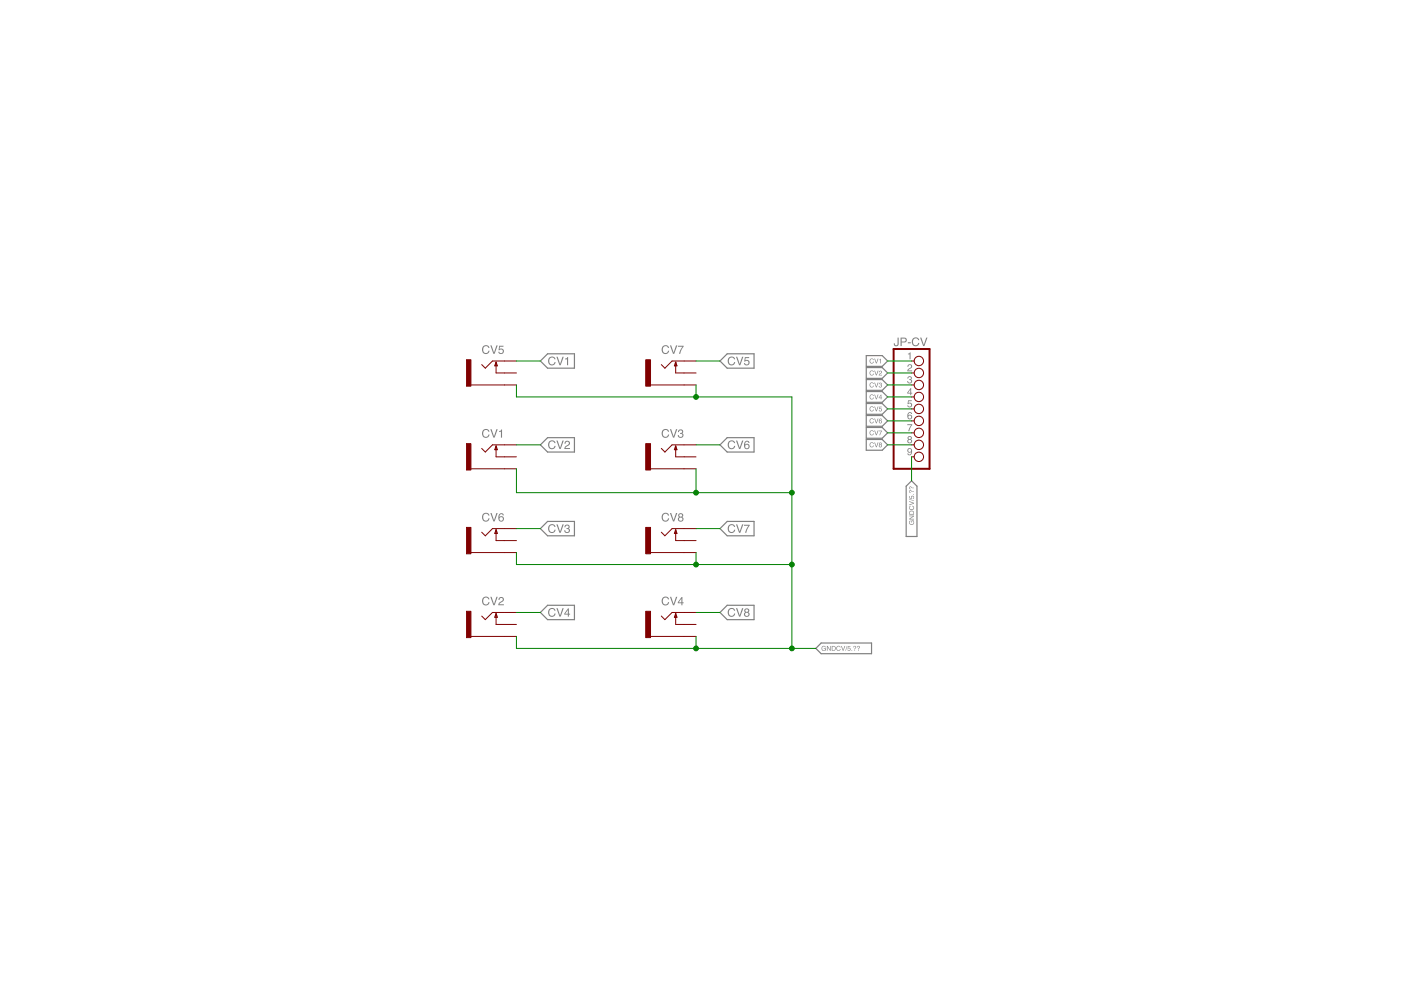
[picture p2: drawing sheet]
<svg xmlns="http://www.w3.org/2000/svg" width="297mm" height="210mm" viewBox="0 0 297 210" stroke-linecap="round" stroke-linejoin="round" font-family="sans-serif">
<g fill="#808080">
<path d="M102.4 73.5a.78 .78 0 0 1 .8-.3 .78 .78 0 0 1 .6 .6h-.3a.61 .61 0 0 0-.8-.3 .61 .61 0 0 0-.2 .8 .55 .55 0 0 0 .5 .6 .55 .55 0 0 0 .6-.5h.2a.83 .83 0 0 1-1.1 .6 .83 .83 0 0 1-.5-1.1zM104 73.2h.2l.5 1.6 .5-1.6h.3l-.6 1.8h-.3zM105.8 73.3h.9v.2h-.7l-.1 .5a.61 .61 0 0 1 .9 .3 .61 .61 0 0 1-.4 .8 .61 .61 0 0 1-.8-.5h.3a.38 .38 0 0 0 .5 .2 .38 .38 0 0 0 .1-.6 .38 .38 0 0 0-.6 .1l-.2-.1z" fill-rule="evenodd"/>
<path d="M102.4 91.2a.78 .78 0 0 1 .8-.2 .78 .78 0 0 1 .6 .5h-.3a.61 .61 0 0 0-.8-.3 .61 .61 0 0 0-.2 .9 .55 .55 0 0 0 .5 .5 .55 .55 0 0 0 .6-.5h.2a.83 .83 0 0 1-1.1 .7 .83 .83 0 0 1-.5-1.2zM104 91h.2l.5 1.5 .5-1.5h.3l-.6 1.8h-.3zM105.8 91.4l.6-.3v1.7h-.2v-1.2h-.4z" fill-rule="evenodd"/>
<path d="M102.4 109a.78 .78 0 0 1 .8-.3 .78 .78 0 0 1 .6 .6h-.3a.61 .61 0 0 0-.8-.3 .61 .61 0 0 0-.2 .9 .55 .55 0 0 0 .5 .5 .55 .55 0 0 0 .6-.5h.2a.83 .83 0 0 1-1.1 .7 .83 .83 0 0 1-.5-1.2zM104 108.8h.2l.5 1.5 .5-1.5h.3l-.6 1.8h-.3zM105.9 109l.6-.2 .3 .3v.2h-.2a.36 .36 0 0 0-.5-.3 .36 .36 0 0 0-.2 .5v.2a.58 .58 0 0 1 .9 .2 .58 .58 0 0 1-.4 .8 .58 .58 0 0 1-.7-.6zM105.9 110a.4 .4 0 0 0 .8 0 .4 .4 0 0 0-.8 0z" fill-rule="evenodd"/>
<path d="M102.4 126.8a.78 .78 0 0 1 .8-.3 .78 .78 0 0 1 .6 .6h-.3a.61 .61 0 0 0-.8-.3 .61 .61 0 0 0-.2 .9 .55 .55 0 0 0 .5 .5 .55 .55 0 0 0 .6-.5h.2a.83 .83 0 0 1-1.1 .6 .83 .83 0 0 1-.5-1.1zM104 126.5h.2l.5 1.6 .5-1.6h.3l-.6 1.8h-.3zM105.9 126.7a.6 .6 0 0 1 .9 .3 .6 .6 0 0 1-.6 .8l-.3 .3h.9v.2h-1.2a1.47 1.47 0 0 1 1-1.1 .35 .35 0 0 0-.3-.4 .35 .35 0 0 0-.4 .4h-.2z" fill-rule="evenodd"/>
<path d="M140.5 73.5a.78 .78 0 0 1 .8-.3 .78 .78 0 0 1 .6 .6h-.3a.61 .61 0 0 0-.8-.3 .61 .61 0 0 0-.3 .8 .55 .55 0 0 0 .6 .6 .55 .55 0 0 0 .5-.5h.3a.83 .83 0 0 1-1.1 .6 .83 .83 0 0 1-.5-1.1zM142 73.2h.3l.5 1.6 .5-1.6h.3l-.7 1.8h-.2zM143.7 73.3h1.2l-.7 1.7h-.2l.1-.5 .6-1h-1z" fill-rule="evenodd"/>
<path d="M140.5 91.2a.78 .78 0 0 1 .8-.2 .78 .78 0 0 1 .6 .5h-.3a.61 .61 0 0 0-.8-.3 .61 .61 0 0 0-.3 .9 .55 .55 0 0 0 .6 .5 .55 .55 0 0 0 .5-.5h.3a.83 .83 0 0 1-1.1 .7 .83 .83 0 0 1-.5-1.2zM142 91h.3l.5 1.5 .5-1.5h.3l-.7 1.8h-.2zM143.9 91.2a.5 .5 0 0 1 .8-.1 .5 .5 0 0 1-.1 .8 .58 .58 0 0 1-.1 .9 .58 .58 0 0 1-.8-.5h.2a.35 .35 0 0 0 .5 .3 .35 .35 0 0 0 0-.6h-.2v-.2a.29 .29 0 0 0 .4-.2 .29 .29 0 0 0-.3-.4l-.3 .2v.2h-.3z" fill-rule="evenodd"/>
<path d="M140.5 109a.78 .78 0 0 1 .8-.3 .78 .78 0 0 1 .6 .6h-.3a.61 .61 0 0 0-.8-.3 .61 .61 0 0 0-.3 .9 .55 .55 0 0 0 .6 .5 .55 .55 0 0 0 .5-.5h.3a.83 .83 0 0 1-1.1 .7 .83 .83 0 0 1-.5-1.2zM142 108.8h.3l.5 1.5 .5-1.5h.3l-.7 1.8h-.2zM144 109.3a.3 .3 0 0 0 .6 0 .3 .3 0 0 0-.6 0zM144 110.1a.36 .36 0 0 0 .7 0 .36 .36 0 0 0-.7 0zM143.9 108.9a.5 .5 0 0 1 .8 0 .5 .5 0 0 1-.1 .7 .54 .54 0 0 1 .1 .8 .54 .54 0 0 1-.8 0 .54 .54 0 0 1 .1-.8l-.2-.3z" fill-rule="evenodd"/>
<path d="M140.5 126.8a.78 .78 0 0 1 .8-.3 .78 .78 0 0 1 .6 .6h-.3a.61 .61 0 0 0-.8-.3 .61 .61 0 0 0-.3 .9 .55 .55 0 0 0 .6 .5 .55 .55 0 0 0 .5-.5h.3a.83 .83 0 0 1-1.1 .6 .83 .83 0 0 1-.5-1.1zM142 126.5h.3l.5 1.6 .5-1.6h.3l-.7 1.8h-.2zM144.5 126.9l-.6 .8h.6zM144.5 126.6h.2v1.1h.2v.2h-.2v.4h-.2v-.4h-.8v-.2z" fill-rule="evenodd"/>
<path d="M190.3 71.6h.2v1.2a.52 .52 0 0 1-.5 .6 .52 .52 0 0 1-.5-.6h.2a.29 .29 0 0 0 .2 .4 .29 .29 0 0 0 .4-.2zM190.9 71.6h.8a.52 .52 0 0 1 .6 .5 .52 .52 0 0 1-.6 .5h-.5v.8h-.3zM191.2 71.8v.6h.5a.31 .31 0 0 0 .3-.3 .31 .31 0 0 0-.3-.3zM192.5 72.6h.6v.2h-.6zM193.5 71.8a.78 .78 0 0 1 .8-.3 .78 .78 0 0 1 .6 .6h-.2a.61 .61 0 0 0-.9-.3 .61 .61 0 0 0-.2 .9 .55 .55 0 0 0 .5 .5 .55 .55 0 0 0 .6-.5h.2a.83 .83 0 0 1-1.1 .7 .83 .83 0 0 1-.5-1.2zM195.1 71.6h.2l.6 1.5 .5-1.5h.2l-.6 1.8h-.3z" fill-rule="evenodd"/>
<path d="M192.5 75l.5-.3v1.5h-.2v-1.1h-.3z" fill-rule="evenodd"/>
<path d="M192.6 77.3a.52 .52 0 0 1 .8 .3 .52 .52 0 0 1-.5 .6l-.3 .4h.8v.1h-1l.1-.4a.59 .59 0 0 0 .6-.8l-.4-.1-.1 .4h-.2z" fill-rule="evenodd"/>
<path d="M192.5 79.9a.43 .43 0 0 1 .7-.1 .43 .43 0 0 1-.1 .7 .5 .5 0 0 1-.1 .8 .5 .5 0 0 1-.7-.5h.2a.3 .3 0 0 0 .5 .3 .3 .3 0 0 0 0-.5h-.2v-.2a.25 .25 0 0 0 .3-.2 .25 .25 0 0 0-.2-.3l-.5 .4z" fill-rule="evenodd"/>
<path d="M193 82.6l-.5 .7h.5zM193 82.3h.2v1h.2v.1h-.2v.4h-.2v-.4h-.7z" fill-rule="evenodd"/>
<path d="M192.5 84.9h.8v.2h-.6l-.1 .4a.52 .52 0 0 1 .8 .2 .52 .52 0 0 1-.4 .7 .52 .52 0 0 1-.6-.4h.2a.33 .33 0 0 0 .4 .1 .33 .33 0 0 0 .1-.5 .33 .33 0 0 0-.5 .1h-.2z" fill-rule="evenodd"/>
<path d="M192.6 87.5l.5-.1 .3 .4-.6-.2-.2 .5a.51 .51 0 0 1 .8 .2 .51 .51 0 0 1-.4 .7 .51 .51 0 0 1-.6-.5zM192.6 88.4a.32 .32 0 0 0 .6 0 .32 .32 0 0 0-.6 0z" fill-rule="evenodd"/>
<path d="M192.4 90h1l-.6 1.4h-.2v-.3l.6-1h-.8z" fill-rule="evenodd"/>
<path d="M192.6 92.9a.25 .25 0 0 0 .5 0 .25 .25 0 0 0-.5 0zM192.6 93.6a.31 .31 0 0 0 .6 0 .31 .31 0 0 0-.6 0zM192.5 92.6a.43 .43 0 0 1 .7-.1 .43 .43 0 0 1-.1 .7 .46 .46 0 0 1 .1 .6 .46 .46 0 0 1-.7 0 .46 .46 0 0 1 .1-.6l-.2-.3z" fill-rule="evenodd"/>
<path d="M192.5 95.2a.66 .66 0 0 1 .8 .1 .66 .66 0 0 1 0 .9 .46 .46 0 0 1-.5 .3 .46 .46 0 0 1-.4-.4h.2a.3 .3 0 0 0 .3 .3 .3 .3 0 0 0 .3-.4v-.2a.48 .48 0 0 1-.7 .1 .48 .48 0 0 1 0-.7zM192.6 95.5a.32 .32 0 0 0 .6 0 .32 .32 0 0 0-.6 0z" fill-rule="evenodd"/>
</g>
<path d="M114.6 76.5l1.5-1.5h5.7v3.1h-5.7z" fill="none" stroke="#808080" stroke-width=".25"/>
<path d="M116.4 75.9a.78 .78 0 0 1 .8-.3 .78 .78 0 0 1 .6 .6h-.3a.61 .61 0 0 0-.8-.3 .61 .61 0 0 0-.2 .9 .55 .55 0 0 0 .5 .5 .55 .55 0 0 0 .6-.5h.2a.83 .83 0 0 1-1.1 .6 .83 .83 0 0 1-.5-1.1zM118 75.6h.2l.5 1.6 .6-1.6h.2l-.6 1.8h-.3zM119.8 76l.7-.3v1.7h-.3v-1.2h-.4z" fill-rule="evenodd" fill="#808080"/>
<path d="M183.7 75.4h3.3l1.2 1.1-1.2 1.2h-3.3z" fill="none" stroke="#808080" stroke-width=".25"/>
<path d="M184.5 76.2l.5-.2 .2 .2-.1 .1a.34 .34 0 0 0-.5 0 .34 .34 0 0 0 0 .5 .34 .34 0 0 0 .5-.1h.2a.5 .5 0 0 1-.8 .3 .5 .5 0 0 1 0-.8zM185.4 76h.1l.3 .9 .3-.9h.1l-.3 1.1h-.2zM186.4 76.3l.4-.2v1h-.2v-.7z" fill-rule="evenodd" fill="#808080"/>
<path d="M114.6 94.3l1.5-1.5h5.7v3h-5.7z" fill="none" stroke="#808080" stroke-width=".25"/>
<path d="M116.4 93.6a.78 .78 0 0 1 .8-.2 .78 .78 0 0 1 .6 .5h-.3a.61 .61 0 0 0-.8-.2 .61 .61 0 0 0-.2 .8 .55 .55 0 0 0 .5 .5 .55 .55 0 0 0 .6-.5h.2a.83 .83 0 0 1-1.1 .7 .83 .83 0 0 1-.5-1.2zM118 93.4h.2l.5 1.5 .6-1.5h.2l-.6 1.8h-.3zM119.9 93.6a.6 .6 0 0 1 .9 .3 .6 .6 0 0 1-.6 .7l-.3 .4h.9v.2h-1.2a1.47 1.47 0 0 1 1-1.1 .35 .35 0 0 0-.3-.5 .35 .35 0 0 0-.4 .5h-.2z" fill-rule="evenodd" fill="#808080"/>
<path d="M183.7 77.9h3.3l1.2 1.2-1.2 1.1h-3.3z" fill="none" stroke="#808080" stroke-width=".25"/>
<path d="M184.5 78.7l.5-.1 .2 .2-.1 .1a.34 .34 0 0 0-.5-.1 .34 .34 0 0 0 0 .5 .34 .34 0 0 0 .5-.1h.2a.5 .5 0 0 1-.8 .3 .5 .5 0 0 1 0-.8zM185.4 78.6h.1l.3 .8 .3-.8h.1l-.3 1h-.2zM186.4 78.7a.35 .35 0 0 1 .6 .1 .35 .35 0 0 1-.4 .5l-.1 .2h.5v.1h-.7l.1-.3a.35 .35 0 0 0 .4-.2 .35 .35 0 0 0 0-.4l-.5 .3z" fill-rule="evenodd" fill="#808080"/>
<path d="M116.1 110.6h5.7v3h-5.7l-1.5-1.5z" fill="none" stroke="#808080" stroke-width=".25"/>
<path d="M116.4 111.4a.78 .78 0 0 1 .8-.3 .78 .78 0 0 1 .6 .6h-.3a.61 .61 0 0 0-.8-.3 .61 .61 0 0 0-.2 .9 .55 .55 0 0 0 .5 .5 .55 .55 0 0 0 .6-.5h.2a.83 .83 0 0 1-1.1 .7 .83 .83 0 0 1-.5-1.2zM118 111.2h.2l.5 1.5 .6-1.5h.2l-.6 1.8h-.3zM119.9 111.3a.5 .5 0 0 1 .7 0 .5 .5 0 0 1 0 .7 .58 .58 0 0 1-.2 1 .58 .58 0 0 1-.8-.6h.3a.35 .35 0 0 0 .5 .4 .35 .35 0 0 0 0-.6h-.3v-.2a.29 .29 0 0 0 .4-.2 .29 .29 0 0 0-.3-.4l-.3 .2v.2h-.2z" fill-rule="evenodd" fill="#808080"/>
<path d="M183.7 80.5h3.3l1.2 1.1-1.2 1.2h-3.3z" fill="none" stroke="#808080" stroke-width=".25"/>
<path d="M184.5 81.2l.5-.1 .2 .2-.1 .1a.34 .34 0 0 0-.5-.1 .34 .34 0 0 0 0 .6 .34 .34 0 0 0 .5-.1h.2a.5 .5 0 0 1-.8 .3 .5 .5 0 0 1 0-.9zM185.4 81.1h.1l.3 .9 .3-.9h.1l-.3 1h-.2zM186.4 81.3l.2-.2a.25 .25 0 0 1 .3 .2 .25 .25 0 0 1-.1 .3 .33 .33 0 0 1 0 .6 .33 .33 0 0 1-.5-.4h.1a.2 .2 0 0 0 .3 .2 .2 .2 0 0 0 0-.3h-.1v-.1a.16 .16 0 0 0 .2-.2 .16 .16 0 0 0-.1-.1l-.2 .2h-.2z" fill-rule="evenodd" fill="#808080"/>
<path d="M116.1 128.3h5.7v3.1h-5.7l-1.5-1.5z" fill="none" stroke="#808080" stroke-width=".25"/>
<path d="M116.4 129.2a.78 .78 0 0 1 .8-.3 .78 .78 0 0 1 .6 .6h-.3a.61 .61 0 0 0-.8-.3 .61 .61 0 0 0-.2 .9 .55 .55 0 0 0 .5 .5 .55 .55 0 0 0 .6-.5h.2a.83 .83 0 0 1-1.1 .6 .83 .83 0 0 1-.5-1.1zM118 128.9h.2l.5 1.6 .6-1.6h.2l-.6 1.8h-.3zM120.4 129.3l-.6 .8h.6zM120.4 129h.2v1.1h.3v.2h-.3v.4h-.2v-.4h-.8v-.2z" fill-rule="evenodd" fill="#808080"/>
<path d="M183.7 83h3.3l1.2 1.2-1.2 1.1h-3.3z" fill="none" stroke="#808080" stroke-width=".25"/>
<path d="M184.5 83.8l.5-.2 .2 .2-.1 .2a.34 .34 0 0 0-.5-.1 .34 .34 0 0 0 0 .5 .34 .34 0 0 0 .5-.1h.2a.5 .5 0 0 1-.8 .3 .5 .5 0 0 1 0-.8zM185.4 83.7h.1l.3 .8 .3-.8h.1l-.3 1h-.2zM186.7 83.9l-.3 .4h.3zM186.8 83.7l.1 .6h.1l-.1 .4h-.2v-.3h-.4z" fill-rule="evenodd" fill="#808080"/>
<path d="M152.7 76.5l1.5-1.5h5.7v3.1h-5.7z" fill="none" stroke="#808080" stroke-width=".25"/>
<path d="M154.5 75.9a.78 .78 0 0 1 .8-.3 .78 .78 0 0 1 .6 .6h-.3a.61 .61 0 0 0-.8-.3 .61 .61 0 0 0-.2 .9 .55 .55 0 0 0 .5 .5 .55 .55 0 0 0 .5-.5h.3a.83 .83 0 0 1-1.1 .6 .83 .83 0 0 1-.5-1.1zM156 75.6h.3l.5 1.6 .5-1.6h.3l-.6 1.8h-.3zM157.9 75.7h.9v.2h-.7l-.1 .5a.61 .61 0 0 1 .9 .3 .61 .61 0 0 1-.4 .8 .61 .61 0 0 1-.8-.5h.3a.38 .38 0 0 0 .5 .2 .38 .38 0 0 0 .1-.6 .38 .38 0 0 0-.6 .1h-.2z" fill-rule="evenodd" fill="#808080"/>
<path d="M183.7 85.6h3.3l1.2 1.1-1.2 1.1h-3.3z" fill="none" stroke="#808080" stroke-width=".25"/>
<path d="M184.5 86.3l.5-.1 .2 .2-.1 .1a.34 .34 0 0 0-.5-.1 .34 .34 0 0 0 0 .5 .34 .34 0 0 0 .5-.1h.2a.5 .5 0 0 1-.8 .3 .5 .5 0 0 1 0-.8zM185.4 86.2h.1l.3 .9 .3-.9h.1l-.3 1h-.2zM186.4 86.2h.5v.2h-.4v.2a.34 .34 0 0 1 .5 .2 .34 .34 0 0 1-.3 .5 .34 .34 0 0 1-.4-.3h.1a.22 .22 0 0 0 .4 .1 .22 .22 0 0 0 0-.4 .22 .22 0 0 0-.3 .1h-.1z" fill-rule="evenodd" fill="#808080"/>
<path d="M152.7 94.3l1.5-1.5h5.7v3h-5.7z" fill="none" stroke="#808080" stroke-width=".25"/>
<path d="M154.5 93.6a.78 .78 0 0 1 .8-.2 .78 .78 0 0 1 .6 .5h-.3a.61 .61 0 0 0-.8-.2 .61 .61 0 0 0-.2 .8 .55 .55 0 0 0 .5 .5 .55 .55 0 0 0 .5-.5h.3a.83 .83 0 0 1-1.1 .7 .83 .83 0 0 1-.5-1.2zM156 93.4h.3l.5 1.5 .5-1.5h.3l-.6 1.8h-.3zM157.9 93.6l.7-.1 .3 .3v.1h-.2a.36 .36 0 0 0-.5-.2 .36 .36 0 0 0-.2 .4v.2a.58 .58 0 0 1 .9 .2 .58 .58 0 0 1-.5 .8 .58 .58 0 0 1-.6-.6zM158 94.7a.37 .37 0 0 0 .7 0 .37 .37 0 0 0-.7 0z" fill-rule="evenodd" fill="#808080"/>
<path d="M183.7 88.1h3.3l1.2 1.1-1.2 1.2h-3.3z" fill="none" stroke="#808080" stroke-width=".25"/>
<path d="M184.5 88.9l.5-.2 .2 .2-.1 .1a.34 .34 0 0 0-.5 0 .34 .34 0 0 0 0 .5 .34 .34 0 0 0 .5-.1h.2a.5 .5 0 0 1-.8 .3 .5 .5 0 0 1 0-.8zM185.4 88.7h.1l.3 .9 .3-.9h.1l-.3 1h-.2zM186.4 88.9l.4-.1 .2 .2a.29 .29 0 0 0-.4-.1 .29 .29 0 0 0-.1 .3 .35 .35 0 0 1 .5 .1 .35 .35 0 0 1-.2 .5 .35 .35 0 0 1-.4-.3zM186.5 89.4a.21 .21 0 0 0 .4 0 .21 .21 0 0 0-.4 0z" fill-rule="evenodd" fill="#808080"/>
<path d="M152.7 112.1l1.5-1.5h5.7v3h-5.7z" fill="none" stroke="#808080" stroke-width=".25"/>
<path d="M154.5 111.4a.78 .78 0 0 1 .8-.3 .78 .78 0 0 1 .6 .6h-.3a.61 .61 0 0 0-.8-.3 .61 .61 0 0 0-.2 .9 .55 .55 0 0 0 .5 .5 .55 .55 0 0 0 .5-.5h.3a.83 .83 0 0 1-1.1 .7 .83 .83 0 0 1-.5-1.2zM156 111.2h.3l.5 1.5 .5-1.5h.3l-.6 1.8h-.3zM157.7 111.3h1.3l-.8 1.7h-.2l.1-.5 .6-1h-1z" fill-rule="evenodd" fill="#808080"/>
<path d="M183.7 90.6h3.3l1.2 1.2-1.2 1.1h-3.3z" fill="none" stroke="#808080" stroke-width=".25"/>
<path d="M184.5 91.4l.5-.1 .2 .1-.1 .2a.34 .34 0 0 0-.5-.1 .34 .34 0 0 0 0 .5 .34 .34 0 0 0 .5-.1h.2a.5 .5 0 0 1-.8 .3 .5 .5 0 0 1 0-.8zM185.4 91.3h.1l.3 .8 .3-.8h.1l-.3 1h-.2zM186.3 91.3h.7l-.4 1h-.1v-.2l.4-.7h-.6z" fill-rule="evenodd" fill="#808080"/>
<path d="M152.7 129.9l1.5-1.6h5.7v3.1h-5.7z" fill="none" stroke="#808080" stroke-width=".25"/>
<path d="M154.5 129.2a.78 .78 0 0 1 .8-.3 .78 .78 0 0 1 .6 .6h-.3a.61 .61 0 0 0-.8-.3 .61 .61 0 0 0-.2 .9 .55 .55 0 0 0 .5 .5 .55 .55 0 0 0 .5-.5h.3a.83 .83 0 0 1-1.1 .6 .83 .83 0 0 1-.5-1.1zM156 128.9h.3l.5 1.6 .5-1.6h.3l-.6 1.8h-.3zM158 129.5a.3 .3 0 0 0 .6 0 .3 .3 0 0 0-.6 0zM158 130.3a.36 .36 0 0 0 .7 0 .36 .36 0 0 0-.7 0zM157.9 129.1a.5 .5 0 0 1 .8 0 .5 .5 0 0 1-.1 .7 .54 .54 0 0 1 .1 .8 .54 .54 0 0 1-.8 0 .54 .54 0 0 1 .1-.8l-.2-.3z" fill-rule="evenodd" fill="#808080"/>
<path d="M183.7 93.2h3.3l1.2 1.1-1.2 1.2h-3.3z" fill="none" stroke="#808080" stroke-width=".25"/>
<path d="M184.5 93.9l.5-.1 .2 .2-.1 .1a.34 .34 0 0 0-.5-.1 .34 .34 0 0 0 0 .6 .34 .34 0 0 0 .5-.2h.2a.5 .5 0 0 1-.8 .4 .5 .5 0 0 1 0-.9zM185.4 93.8h.1l.3 .9 .3-.9h.1l-.3 1h-.2zM186.5 94.1a.17 .17 0 0 0 .3 0 .17 .17 0 0 0-.3 0zM186.5 94.6a.2 .2 0 0 0 .4 0 .2 .2 0 0 0-.4 0zM186.4 93.9a.28 .28 0 0 1 .5 0 .28 .28 0 0 1-.1 .4 .31 .31 0 0 1 .1 .4 .31 .31 0 0 1-.5 0 .31 .31 0 0 1 .1-.4l-.1-.2z" fill-rule="evenodd" fill="#808080"/>
<path d="M174.1 136.3h10.7v2.3h-10.7l-1.1-1.1z" fill="none" stroke="#808080" stroke-width=".25"/>
<path d="M174.3 137.1l.5-.2 .2 .2 .1 .2h-.1a.33 .33 0 0 0-.5-.2 .33 .33 0 0 0-.2 .4 .33 .33 0 0 0 .3 .4 .33 .33 0 0 0 .4-.4h-.3v-.1h.4v.6l-.1-.2a.51 .51 0 0 1-.8 0 .51 .51 0 0 1 .1-.7zM175.3 137h.2l.5 .8v-.8h.1v1h-.1l-.6-.8v.8h-.1zM176.5 137.1v.8l.5-.2a.44 .44 0 0 0 0-.5 .44 .44 0 0 0-.5-.1zM176.3 137h.5a.52 .52 0 0 1 .4 .5 .52 .52 0 0 1-.4 .5h-.5zM177.4 137.1l.6-.1 .2 .1-.1 .2a.34 .34 0 0 0-.5-.1 .34 .34 0 0 0 0 .5 .34 .34 0 0 0 .5-.1h.1a.5 .5 0 0 1-.7 .3 .5 .5 0 0 1-.1-.8zM178.3 137h.2l.3 .8 .3-.8h.1l-.4 1h-.1zM179.5 137l-.3 1zM179.8 137h.5v.1h-.4l-.1 .3a.34 .34 0 0 1 .5 .2 .34 .34 0 0 1-.2 .4 .34 .34 0 0 1-.4-.3h.1a.22 .22 0 0 0 .3 .1 .22 .22 0 0 0 0-.3 .22 .22 0 0 0-.3 0h-.1zM180.5 137.8l.2 .2zM181.1 137.8l.2 .2zM181 137a.34 .34 0 0 1 .5 .2 .34 .34 0 0 1-.2 .4l-.2 .1 .3-.4a.18 .18 0 0 0-.2-.3 .18 .18 0 0 0-.2 .3h-.1zM181.9 137.8l.2 .2zM181.8 137a.34 .34 0 0 1 .5 .2 .34 .34 0 0 1-.2 .4l-.2 .1 .3-.4a.18 .18 0 0 0-.2-.3 .18 .18 0 0 0-.2 .3h-.1z" fill-rule="evenodd" fill="#808080"/>
<path d="M193.3 101.9l1.1 1.2v10.6h-2.3v-10.6z" fill="none" stroke="#808080" stroke-width=".25"/>
<path d="M192.9 110.4h.2v.1a.33 .33 0 0 0-.2 .4 .33 .33 0 0 0 .4 .2 .33 .33 0 0 0 .4-.3 .33 .33 0 0 0-.3-.3v.3h-.2v-.4h.6l-.1 .1a.51 .51 0 0 1-.1 .7 .51 .51 0 0 1-.7-.1 .51 .51 0 0 1 0-.7zM192.8 109.3h1v.2l-.8 .5h.8v.1h-1v-.1l.8-.5h-.8zM193 108.5l-.1 .5h.8l-.2-.5zM192.9 108.4l.4-.1 .4 .1 .1 .7h-1zM192.8 107.4l.3-.2v.2a.34 .34 0 0 0-.1 .5 .34 .34 0 0 0 .5 0 .34 .34 0 0 0-.1-.5v-.2a.51 .51 0 0 1 .2 .9 .51 .51 0 0 1-.8-.2zM192.8 106.2l1 .4v.2l-1 .3v-.1l.8-.3-.8-.3zM192.8 105.8l1 .4zM192.8 105.2h.1v.4h.3a.34 .34 0 0 1 .2-.5 .34 .34 0 0 1 .4 .3 .34 .34 0 0 1-.3 .4v-.1a.22 .22 0 0 0 .1-.4 .22 .22 0 0 0-.3 0 .22 .22 0 0 0 0 .3v.2l-.5-.1zM193.6 104.8l.2 .1zM193.6 104.2l.2 .1zM192.8 104h.3l.4 .3-.4-.2a.18 .18 0 0 0-.3 .1 .18 .18 0 0 0 .3 .2l-.2 .1-.1-.1zM193.6 103.4l.2 .1zM192.8 103.2h.3l.4 .3-.4-.2a.18 .18 0 0 0-.3 .2 .18 .18 0 0 0 .3 .1l-.2 .1-.1-.1z" fill-rule="evenodd" fill="#808080"/>
<g fill="none" stroke="#800000" stroke-width=".21">
<path d="M105.2 76.8v2.3h4.3M109.5 76.5h-5.1l-1.5 1.6-.8-.8M143.3 76.8v2.3h4.3M147.6 76.5h-5.1l-1.5 1.6-.8-.8M193.3 76.5h.5M193.3 79.1h.5M99.8 81.6h9.7M99.8 99.4h9.7M105.2 94.6v2.3h4.3M109.5 94.3h-5.1l-1.5 1.5-.8-.7M137.9 81.6h9.7M137.9 99.4h9.7"/>
<path d="M143.3 94.6v2.3h4.3M147.6 94.3h-5.1l-1.5 1.5-.8-.7M193.3 81.6h.5M193.3 94.3h.5M193.3 96.9h.5M193.3 84.2h.5M193.3 86.7h.5M193.3 89.2h.5M193.3 91.8h.5M99.8 117.2h9.7M105.2 112.3v2.3h4.3M109.5 112.1h-5.1l-1.5 1.5-.8-.8"/>
<path d="M137.9 117.2h9.7M143.3 112.3v2.3h4.3M147.6 112.1h-5.1l-1.5 1.5-.8-.8M99.8 134.9h9.7M105.2 130.1v2.3h4.3M109.5 129.9h-5.1l-1.5 1.5-.8-.8M137.9 134.9h9.7M143.3 130.1v2.3h4.3M147.6 129.9h-5.1l-1.5 1.5-.8-.8"/>
<circle cx="194.8" cy="76.5" r=".99"/>
<circle cx="194.8" cy="79.1" r=".99"/>
<circle cx="194.8" cy="91.8" r=".99"/>
<circle cx="194.8" cy="94.3" r=".99"/>
<circle cx="194.8" cy="96.9" r=".99"/>
<circle cx="194.8" cy="89.2" r=".99"/>
<circle cx="194.8" cy="86.7" r=".99"/>
<circle cx="194.8" cy="81.6" r=".99"/>
<circle cx="194.8" cy="84.2" r=".99"/>
</g>
<path d="M105.2 76.8l.2 .8h-.5zM143.3 76.8l.2 .8h-.5zM105.2 94.6l.2 .7h-.5zM143.3 94.6l.2 .7h-.5zM105.2 112.3l.2 .8h-.5zM143.3 112.3l.2 .8h-.5zM105.2 130.1l.2 .8h-.5zM143.3 130.1l.2 .8h-.5z" fill="none" stroke="#800000" stroke-width=".25"/>
<g fill="#800000" stroke="#800000" stroke-width=".21">
<path d="M98.8 76.3h1v5.6h-1z"/>
<path d="M98.8 94.1h1v5.6h-1z"/>
<path d="M98.8 111.8h1v5.6h-1z"/>
<path d="M98.8 129.6h1v5.6h-1z"/>
<path d="M136.9 76.3h1v5.6h-1z"/>
<path d="M136.9 94.1h1v5.6h-1z"/>
<path d="M136.9 111.8h1v5.6h-1z"/>
<path d="M136.9 129.6h1v5.6h-1z"/>
</g>
<path d="M189.5 74h7.6v25.4h-7.6z" fill="none" stroke="#800000" stroke-width=".42"/>
<g fill="none" stroke="#008000" stroke-width=".21">
<path d="M109.5 76.5h5.1M147.6 76.5h5.1M188.2 76.5h5.1M188.2 79.1h5.1M109.5 94.3h5.1M109.5 81.6v2.6h58.4v53.3M109.5 99.4v5.1h58.4M147.6 94.3h5.1M147.6 81.6v2.6M147.6 99.4v5.1M188.2 94.3h5.1M188.2 81.6h5.1"/>
<path d="M188.2 84.2h5.1M188.2 86.7h5.1M188.2 89.2h5.1M188.2 91.8h5.1M193.3 96.9v5M109.5 112.1h5.1M109.5 117.2v2.5h58.4M147.6 112.1h5.1M147.6 117.2v2.5M109.5 129.9h5.1M109.5 134.9v2.6h63.5M147.6 129.9h5.1"/>
<path d="M147.6 134.9v2.6"/>
</g>
<g fill="#008000" stroke="#008000" stroke-width=".21">
<circle cx="147.6" cy="104.5" r=".51"/>
<circle cx="147.6" cy="137.5" r=".51"/>
<circle cx="167.9" cy="137.5" r=".51"/>
<circle cx="147.6" cy="84.2" r=".51"/>
<circle cx="167.9" cy="104.5" r=".51"/>
<circle cx="147.6" cy="119.7" r=".51"/>
<circle cx="167.9" cy="119.7" r=".51"/>
</g>
</svg>
